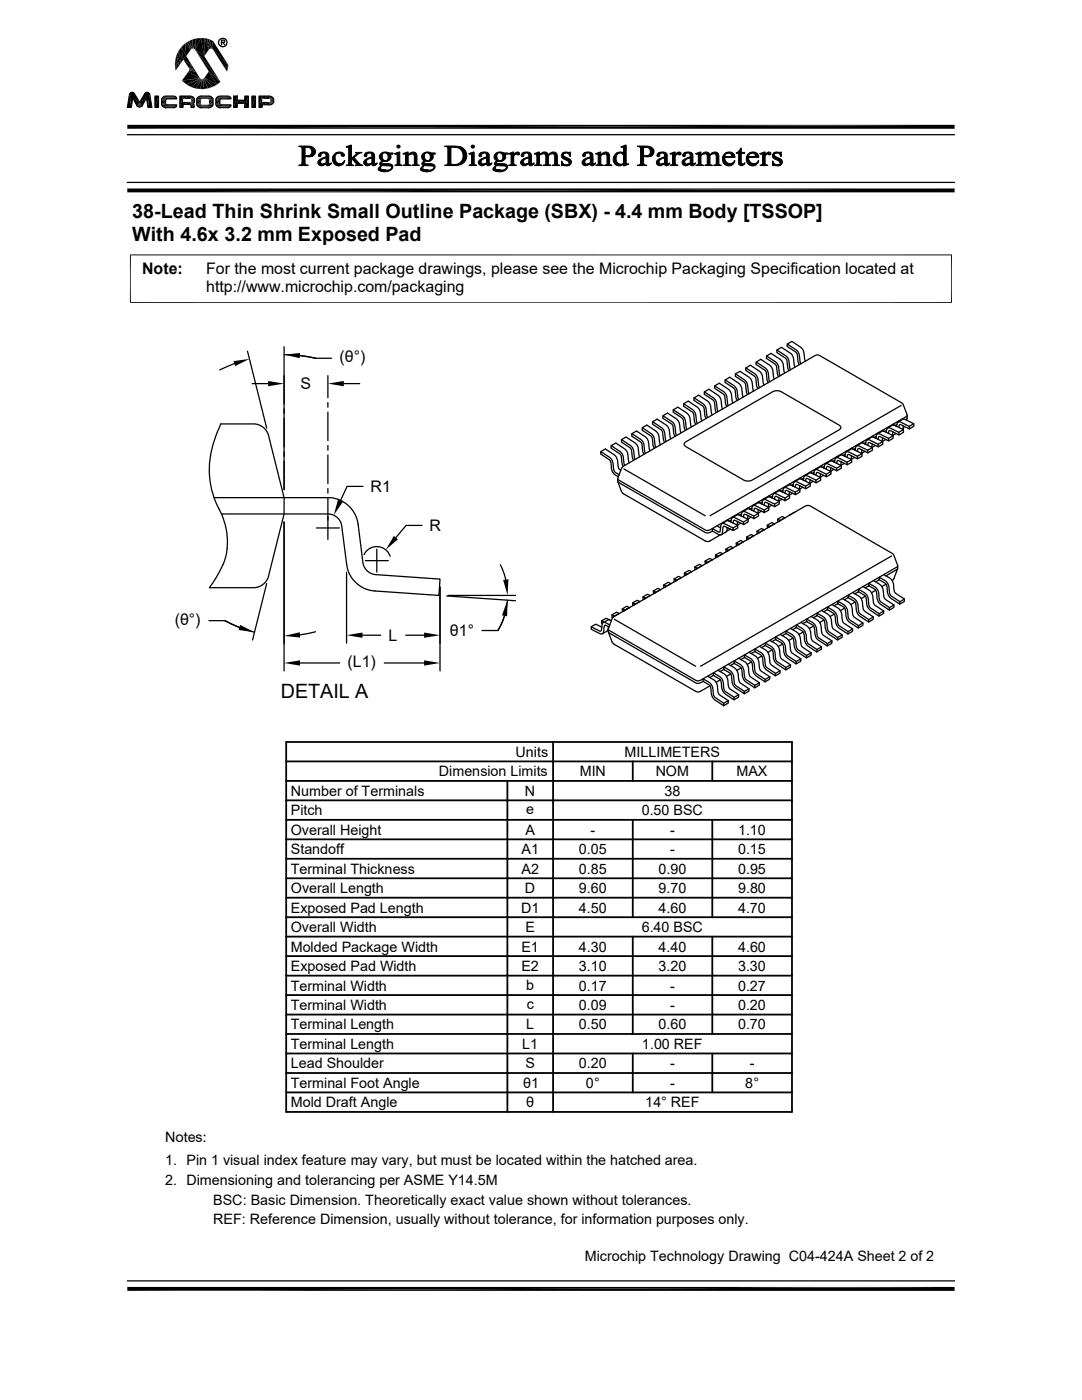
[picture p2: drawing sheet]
<svg xmlns="http://www.w3.org/2000/svg" width="216mm" height="279mm" viewBox="0 0 216 279" stroke-linecap="round" stroke-linejoin="round" font-family="sans-serif">
<defs><g id="words">
<g font-size="3.9">
<text x="26.4" y="43.5">38-Lead Thin Shrink Small Outline Package (SBX) - 4.4 mm Body [TSSOP]</text>
<text x="26.4" y="48">With 4.6x 3.2 mm Exposed Pad</text>
<text x="56" y="139.3">DETAIL A</text>
</g>
<g font-size="3.2">
<text x="28.4" y="54.6">Note:</text>
<text x="41.1" y="54.6">For the most current package drawings, please see the Microchip Packaging Specification located at</text>
<text x="41.1" y="58.3">http://www.microchip.com/packaging</text>
<text x="60" y="77.7">S</text>
<text x="67.8" y="72.3">(θ°)</text>
<text x="74" y="98.2">R1</text>
<text x="85.7" y="106">R</text>
<text x="34.9" y="124.7">(θ°)</text>
<text x="77.5" y="127.9">L</text>
<text x="89.8" y="127">θ1°</text>
<text x="69.4" y="133.1">(L1)</text>
</g>
<g font-size="2.9">
<text x="87.6" y="154.9">Dimension Limits</text>
<text x="102.9" y="151">Units</text>
<text x="115.7" y="154.9">MIN</text>
<text x="124.6" y="151">MILLIMETERS</text>
<text x="130.8" y="154.9">NOM</text>
<text x="147" y="154.9">MAX</text>
<text x="58" y="158.8">Number of Terminals</text>
<text x="104.8" y="158.8">N</text>
<text x="132.6" y="158.8">38</text>
<text x="58" y="166.6">Overall Height</text>
<text x="58" y="162.7">Pitch</text>
<text x="104.8" y="166.6">A</text>
<text x="105" y="162.4">e</text>
<text x="117.8" y="166.6">-</text>
<text x="128" y="162.7">0.50 BSC</text>
<text x="133.7" y="166.6">-</text>
<text x="147.3" y="166.6">1.10</text>
<text x="58" y="170.5">Standoff</text>
<text x="104.1" y="170.5">A1</text>
<text x="115.5" y="170.5">0.05</text>
<text x="133.7" y="170.5">-</text>
<text x="147.3" y="170.5">0.15</text>
<text x="58" y="174.4">Terminal Thickness</text>
<text x="58" y="178.2">Overall Length</text>
<text x="104.1" y="174.4">A2</text>
<text x="104.8" y="178.2">D</text>
<text x="115.5" y="174.4">0.85</text>
<text x="115.5" y="178.2">9.60</text>
<text x="131.4" y="174.4">0.90</text>
<text x="131.4" y="178.2">9.70</text>
<text x="147.3" y="174.4">0.95</text>
<text x="147.3" y="178.2">9.80</text>
<text x="58" y="182.1">Exposed Pad Length</text>
<text x="104" y="182.1">D1</text>
<text x="115.5" y="182.1">4.50</text>
<text x="131.4" y="182.1">4.60</text>
<text x="147.3" y="182.1">4.70</text>
<text x="58" y="186">Overall Width</text>
<text x="58" y="189.9">Molded Package Width</text>
<text x="104" y="189.9">E1</text>
<text x="104.8" y="186">E</text>
<text x="115.5" y="189.9">4.30</text>
<text x="128" y="186">6.40 BSC</text>
<text x="131.4" y="189.9">4.40</text>
<text x="147.3" y="189.9">4.60</text>
<text x="58" y="197.7">Terminal Width</text>
<text x="58" y="193.8">Exposed Pad Width</text>
<text x="104" y="193.8">E2</text>
<text x="105" y="197.7">b</text>
<text x="115.5" y="193.8">3.10</text>
<text x="115.5" y="197.7">0.17</text>
<text x="131.4" y="193.8">3.20</text>
<text x="133.7" y="197.7">-</text>
<text x="147.3" y="193.8">3.30</text>
<text x="147.3" y="197.7">0.27</text>
<text x="58" y="201.6">Terminal Width</text>
<text x="105.1" y="201.3">c</text>
<text x="115.5" y="201.6">0.09</text>
<text x="133.7" y="201.6">-</text>
<text x="147.3" y="201.6">0.20</text>
<text x="58" y="209.3">Terminal Length</text>
<text x="58" y="205.4">Terminal Length</text>
<text x="104.2" y="209.3">L1</text>
<text x="105" y="205.4">L</text>
<text x="115.5" y="205.4">0.50</text>
<text x="128.1" y="209.3">1.00 REF</text>
<text x="131.4" y="205.4">0.60</text>
<text x="147.3" y="205.4">0.70</text>
<text x="58" y="213.2">Lead Shoulder</text>
<text x="104.8" y="213.2">S</text>
<text x="115.5" y="213.2">0.20</text>
<text x="133.7" y="213.2">-</text>
<text x="149.6" y="213.2">-</text>
<text x="58" y="221">Mold Draft Angle</text>
<text x="58" y="217.1">Terminal Foot Angle</text>
<text x="104.4" y="217.1">θ1</text>
<text x="105" y="221">θ</text>
<text x="116.9" y="217.1">0°</text>
<text x="128.8" y="221">14° REF</text>
<text x="133.7" y="217.1">-</text>
<text x="148.7" y="217.1">8°</text>
<text x="32.9" y="228">Notes:</text>
<text x="32.9" y="232.6">1. Pin 1 visual index feature may vary, but must be located within the hatched area.</text>
<text x="32.9" y="236.5">2. Dimensioning and tolerancing per ASME Y14.5M</text>
<text x="42.5" y="244.3">REF: Reference Dimension, usually without tolerance, for information purposes only.</text>
<text x="42.5" y="240.6">BSC: Basic Dimension. Theoretically exact value shown without tolerances.</text>
<text x="116.7" y="251.7">Microchip Technology Drawing C04-424A Sheet 2 of 2</text>
</g>
</g></defs>
<g fill="none" stroke="#000" stroke-width=".25">
<path d="M44.2 8.5l.5-.1 .2-.2-.3-.2h-.4v1M44.5 8.5l.4 .5M47.3 19.2h.1M25.4 36.4h165.1M25.4 26.9h165.1M33.1 21.5h.1M40.1 21.5h.1M41.7 21.5h.1M43.9 21.5h.1M48.8 21.4h.1M46.7 72.6l-2.9 1.2M49.4 70.1l3.8 15.3"/>
<path d="M50.3 76.6h3.2M56.7 69.2v28.5M56.7 70.8a26.4 26.4 0 0 1 6.3 .7h3.2M59.8 71l3.2 .5M65.4 75v4.4M68.6 76.6h3.2M138.5 79.4l.9-.5 1.7 1.1a2.51 2.51 0 0 1 .8 2.3l.2 .5M140.5 78.2l1-.5 1.7 1.1a2.4 2.4 0 0 1 .8 2.3l.2 .5M142.6 77l.9-.5 1.7 1.1a2.43 2.43 0 0 1 .9 2.3l.1 .5M144.7 75.8l.9-.5 1.7 1.1a2.44 2.44 0 0 1 .8 2.3l.2 .5M146.7 74.6l1-.5 1.7 1.1a2.4 2.4 0 0 1 .8 2.3l.2 .5M147.4 79.8l-.2-1.1a2.06 2.06 0 0 0-.8-1.8l-1.7-1.1v.5l1.9 1.4 .3 1.8 .2 .4"/>
<path d="M148.8 73.4l.9-.5 1.7 1.1a2.53 2.53 0 0 1 .9 2.3l.1 .6M149.5 78.6l-.3-1.1a1.94 1.94 0 0 0-.7-1.7l-1.8-1.2v.5l2 1.4 .4 2.2M150.9 72.2l.9-.5 1.7 1.1a2.44 2.44 0 0 1 .8 2.3l.2 .5M151.5 77.4l-.2-1a2.04 2.04 0 0 0-.8-1.9l-1.7-1.1v.5l1.9 1.4 .3 1.8 .2 .5M153 71l.9-.5 1.7 1.1a2.38 2.38 0 0 1 .8 2.3l.2 .6M153.6 76.2l-.2-1a1.96 1.96 0 0 0-.8-1.8l-1.7-1.2v.5l1.9 1.4 .3 1.8 .2 .5M155 69.9l.9-.6 1.7 1.1a2.46 2.46 0 0 1 .9 2.4l.1 .5M155.7 75l-.3-1a1.94 1.94 0 0 0-.7-1.8l-1.7-1.2-.1 .5 2 1.4 .4 2.3M157.1 68.7l.9-.6 1.7 1.2a2.44 2.44 0 0 1 .8 2.2l.2 .6M157.7 73.8l-.2-1a2.01 2.01 0 0 0-.8-1.8l-1.7-1.1v.4l1.9 1.4 .3 1.8 .2 .5M159.8 72.6l-.2-1a1.96 1.96 0 0 0-.8-1.8l-1.7-1.1v.4l1.9 1.4 .3 1.8 .2 .5M42.7 99.3h22.7a6.1 6.1 0 0 1 6.1 5.3l.9 7.6a2.81 2.81 0 0 0 2.6 2.5l12.8 .9-.2 3.2-12.8-.9a6.1 6.1 0 0 1-5.6-5.3l-1-7.6a2.78 2.78 0 0 0-2.8-2.4h-21.2"/>
<path d="M44.1 84.6h6.5a3.1 3.1 0 0 1 3 2.4l3.1 12.3v3.3l-3.1 12.3a3.1 3.1 0 0 1-3 2.4h-8.8a14.9 14.9 0 0 0 3.6-8.9 15.1 15.1 0 0 0-2.2-7.9 17.7 17.7 0 0 1 .2-14.3zM65.4 80.3v1M65.4 82.2v5.7M65.4 88.9v1M65.4 90.8v5.7M65.4 97.5v.9M65.4 99.4v8.3M72.4 97.1h-3.1l-1.4 2.8M119.9 90.1l.9-.5 1.7 1.1a2.57 2.57 0 0 1 .8 2.4l.2 .4 .4 .4M122 88.9l.9-.5 1.7 1.1a2.43 2.43 0 0 1 .8 2.3l.2 .6M123.3 95.5v.5l.1 .3 17.3 10a1.24 1.24 0 0 0 1.5-.3M123.3 96.1l.7 1.9 .4 .6 16.3 9.4 .7 .1 2.3-1.3"/>
<path d="M123.5 94.7a1.74 1.74 0 0 1-1.2-2.1l-.3-.9-2.1-1.6v.5l1.7 1.1a2.23 2.23 0 0 1 .4 1.7 1.98 1.98 0 0 0 1.4 1.7M124 87.7l.9-.5 1.7 1.1a2.4 2.4 0 0 1 .9 2.3l.1 .6M124.2 93.2l38.7-22.3 .7 .1 16.3 9.4 .3 .3 .8 2.1-.2 .3-39.2 22.7-.4 .1-.5-.1-17.3-10-.1-.3zM124.5 93.6l16.2 9.3M124.7 92.9l-.3-1a1.99 1.99 0 0 0-.7-1.8l-1.7-1.2-.1 .5 2 1.4 .2 1.8 .3 .5M126.1 86.6l.9-.6 1.7 1.1a2.47 2.47 0 0 1 .8 2.3l.2 .6M126.7 91.7l-.2-1a1.94 1.94 0 0 0-.8-1.8l-1.7-1.2v.5l1.9 1.4 .3 1.6 .2 .7M128.2 85.4l.9-.6 1.7 1.2a2.44 2.44 0 0 1 .8 2.2l.2 .6M128.8 90.5l-.2-1a2 2 0 0 0-.8-1.8l-1.7-1.1-.1 .4 2 1.4 .3 1.8 .2 .5M130.2 84.2l.9-.5 1.7 1.1a2.47 2.47 0 0 1 .9 2.3l.1 .5M130.9 89.3l-.3-1a1.96 1.96 0 0 0-.7-1.8l-1.7-1.1-.1 .5 2 1.3 .2 1.8 .3 .5M132.3 83l.9-.6 1.7 1.2a2.51 2.51 0 0 1 .8 2.3l.2 .5"/>
<path d="M132.9 88.1l-.2-1a1.99 1.99 0 0 0-.8-1.8l-1.7-1.1v.4l1.9 1.4 .3 1.6 .2 .7M134.3 81.8l1-.5 1.7 1.1a2.44 2.44 0 0 1 .8 2.3l.2 .5M135 86.9l-.2-1a2 2 0 0 0-.8-1.8l-1.7-1.1-.1 .5 2 1.3 .3 1.8 .2 .5M136.4 80.6l.9-.5 1.7 1.1a2.45 2.45 0 0 1 .9 2.3l.1 .5M136.6 88.4l17.6-10.2a1.76 1.76 0 0 1 1.7 0l11.5 6.6 .4 .4v.3l-.4 .3-17.3 10a1.88 1.88 0 0 1-1.7 0l-11.6-6.7-.3-.3zM137.1 85.7l-.3-1a1.96 1.96 0 0 0-.7-1.8l-1.8-1.1v.5l2 1.4 .4 2.2M139.1 84.5l-.2-1a2.05 2.05 0 0 0-.8-1.8l-1.7-1.1v.5l1.9 1.3 .3 1.6 .2 .7M141.2 83.3l-.2-1a2.06 2.06 0 0 0-.8-1.8l-1.7-1.1v.5l1.9 1.4 .3 1.8 .2 .4M143.3 82.1l-.3-1a1.94 1.94 0 0 0-.7-1.8l-1.8-1.1v.5l2 1.4 .4 2.2M145.3 81l-.2-1.1a2.04 2.04 0 0 0-.8-1.8l-1.7-1.1v.5l1.9 1.4 .3 1.5 .2 .7M152.3 99.7l1.2-.6 2 1v.5l-.9 .5M152.6 99.6l-.1-.1v.1"/>
<path d="M153.4 99l.7 .4 .2-.7 .3-.2 2 .9 .1 .5-1.9-.9-.2 .1v.5M154.2 99l-.4 .2M154.4 98.5l1.2-.5 1.9 .9 .1 .5-.9 .5M154.7 98.4l-.1-.1v.1M155.4 99.3l-.1 .7M155.5 97.8l.7 .4 .2-.8 .3-.1 .3 .1 1.7 .8v.5l-1.8-.8-.2 .1-.1 .4M156.1 99.6l-.7 .4M156.2 97.9l-.3 .1M156.5 97.3l1.1-.5 2 .9v.5l-.9 .5M156.7 97.2l-.1-.1v.2M157.5 98.1l-.1 .7M157.5 96.6l.7 .4 .2-.7 .4-.2 1.9 .9 .1 .5-1.9-.9-.1 .2-.1 .4"/>
<path d="M157.5 98.9l-.9 .5M158.1 98.4l-.6 .4M158.3 96.7l-.3 .2M158.5 96.1l1.2-.5 1.9 .9 .1 .5-.9 .5M158.8 96l-.1-.1v.2M159.6 96.9l-.1 .7M159.6 97.7l-.9 .5M159.6 95.4l.7 .4 .2-.7 .1-.2 .5 .1 1.7 .8 .1 .6-1.9-.9-.2 .1v.5M160.2 97.2l-.7 .4M160.4 95.5l-.4 .2M160.6 95l1.2-.6 1.9 .9 .1 .5-.9 .6M160.9 94.8l-.1-.1v.2"/>
<path d="M161.6 95.7l-.1 .7M161.6 96.5l-.9 .5M161.7 94.2l.7 .4 .2-.8 .3-.1 .3 .1 1.7 .8v.5l-1.8-.8-.2 .1-.1 .4M162.3 96.1l-.7 .4M162.4 94.3l-.3 .2M162.7 93.8l1.1-.6 2 .9v.5l-.9 .5M162.9 93.6l-.1 .1M163.7 94.6l-.1 .6M163.7 95.3l-.9 .5M163.7 93l.7 .4 .2-.7 .4-.2 1.9 .9 .1 .6-1.9-.9-.1 .1-.1 .5M164.3 94.9l-.7 .4M164.5 93.1l-.3 .2"/>
<path d="M164.7 92.6l1.2-.6 2 .9v.5l-.9 .6M165 92.4h-.1v.1M165.8 93.4l-.1 .6M165.8 94.1l-.9 .5M165.8 91.8l.7 .4 .1-.7 .4-.2 2 .9 .1 .6-1.9-.9-.2 .1v.5M166.4 93.7l-.7 .4M166.6 91.9l-.4 .2M166.8 91.4l1.2-.6 1.9 .9v.5l-.8 .6M167.1 91.2h-.1v.1M167.9 92.9l-1 .5M167.9 92.2l-.2 .7M167.9 90.6l.7 .5 .2-.8 .2-.2 .4 .1 1.7 .9v.5l-1.8-.9-.2 .1-.1 .5"/>
<path d="M168.5 92.5l-.7 .4M168.6 90.7l-.3 .2M168.9 90.2l1.1-.6 2 .9v.5l-.9 .6M169.1 90h-.1v.1M169.9 91l-.1 .7M169.9 91.7l-.9 .5M169.9 89.5l.7 .4 .2-.8 .4-.2 1.9 1 .1 .5-1.9-.9-.1 .1-.1 .5M170.5 91.3l-.7 .4M170.7 89.5l-.3 .2M170.9 89l1.2-.6 2 .9v.6l-.9 .5M171.2 88.8h-.1v.1M172 89.8l-.1 .7"/>
<path d="M172 90.5l-.9 .6M172 88.2l.7 .5 .2-.8 .3-.2 .3 .1 1.7 .9v.5l-1.8-.9-.2 .1v.5M172.6 90.1l-.7 .4M172.8 88.3l-.4 .2M173 87.8l1.1-.6 2 .9v.6l-.9 .5M173.3 87.7l-.2-.1v.1M174 88.6l-.1 .7M174.1 89.3l-1 .6M174.1 87.1l.7 .4 .1-.8 .4-.1 2 .9v.5l-1.8-.9-.2 .1-.1 .5M174.7 88.9l-.7 .4M174.8 87.1l-.3 .2M175.1 86.6l1.1-.6 2 1v.5l-.9 .5"/>
<path d="M175.3 86.4h-.1v.1M176.1 87.4l-.1 .7M176.1 88.1l-.9 .6M176.1 85.9l.7 .4 .2-.7 .4-.2 1.9 .9 .1 .5-1.9-.9-.1 .1-.1 .5M176.7 87.7l-.7 .4M176.9 85.9l-.3 .2M177.1 85.4l1.2-.6 2 .9v.6l-.9 .5M177.4 85.3l-.1-.1v.1M178.2 86.2l-.1 .7M178.2 87l-.9 .5M178.2 84.7l.7 .4 .2-.8 .3-.1h.3l1.7 .9v.5l-1.8-.9-.2 .1v.5M178.8 86.5l-.7 .4"/>
<path d="M179 84.7l-.4 .2M179.2 84.2l1.1-.6 2 1 .1 .5-1 .5M179.8 80.9l-38.1 22M180.2 85l-.1 .7 .3-.6M180.3 85.7l-1 .6M181 83.5l-.1 .3M181 82.9v.6l-.3 .2M182.3 84.6l-.9 .5M53.2 116.5l-2.8 11.2M56.7 104.2v29.7M63.1 105.4h4.6M69.2 114.2v14.2"/>
<path d="M72.6 110.7a2.81 2.81 0 0 1 2.8-1.6 2.81 2.81 0 0 1 2.5 1.9M72.9 111.9h4.6M75.2 109.6v4.6M84.2 104.9h-3.2l-2 2.4M87.8 117.2v16.7M89.2 118.9l13.6 1M89.4 118.8h13.5M99.8 112.7l1.1 3M101.3 119.8a13.4 13.4 0 0 1-1.9 6h-3.2M128.8 119.4l-.3 .2M128.8 119.4l-.5-.3 .1 .6M129.7 118.9l-1.1 .6"/>
<path d="M129.8 118.9l-.6-.3-.9 .5M130.9 118.2l-.3 .2M130.9 118.2l-.5-.3 .1 .6M131.8 117.7l-1.1 .6M131.8 117.7l-.5-.3-.9 .5M132.9 117.1l-.2 .1M132.9 117l-.5-.3 .1 .6M133.8 116.5l-1 .6M133.9 116.5l-.5-.3-1 .5M135 115.8l-.3 .2M135 115.8l-.5-.3 .1 .6M135.9 115.3l-1.1 .6"/>
<path d="M136 115.3l-.6-.3-.9 .5M137.1 114.7l-.3 .1M137.1 114.6l-.5-.2 .1 .5M138 114.1l-1.1 .6M138 114.1l-.5-.3-.9 .6M139.1 113.5l-.2 .1M139.1 113.4l-.5-.2 .1 .5M140 112.9l-1 .6M140.1 112.9l-.5-.3-1 .6M141.2 112.3l-.3 .1M141.2 112.2l-.5-.2 .1 .5M142.1 111.8l-1.1 .5"/>
<path d="M142.2 111.7l-.6-.3-.9 .6M142.2 105.5l1.4 .7 .3-1.5 .4-.3 2 1v.5l-1.7-.8-.2-.1-.2 .3a1.68 1.68 0 0 1-.4 1.5l-.5-.1-1.1-.7zM143.1 104.9l.7 .5M143.3 111.1l-.3 .1M143.3 111l-.5-.2 .1 .5M144.1 104.5l1.1-.6 2 .9v.6l-.9 .5M144.2 110.6l-1.1 .5M144.2 110.5l-.5-.2-.9 .5M144.3 104.4l-.1-.1v.1M145.1 103.8l.8 .4 .1-.8 .2-.1h.5l1.7 .9v.5l-1.8-.9-.2 .1-.1 .5M145.3 109.9l-.2 .1M145.4 109.8l-.6-.2 .1 .5"/>
<path d="M145.7 105.6l-.6-.3-.2 .8-1 .6M145.7 105.6l-.7 .4M145.9 103.8l-.3 .2M146.1 103.3l1.2-.6 2 1v.5l-.9 .5M146.2 109.4l-1 .5M146.3 109.3l-.5-.2-1 .5M146.4 103.1h-.1v.1M147.2 104.1l-.1 .7M147.2 102.6l.7 .4 .2-.7 .3-.2 2 .9 .1 .5-1.9-.9-.2 .1v.5M147.2 104.8l-.9 .6M147.4 108.7l-.3 .1M147.4 108.6l-.5-.2 .1 .5"/>
<path d="M147.8 104.4l-.7 .4M148 102.6l-.4 .2M148.2 102.1l1.2-.6 1.9 1 .1 .5-.9 .5M148.3 108.2l-1.1 .6M148.4 108.1l-.6-.2-.9 .5M148.5 102l-.1-.1v.1M149.2 102.9l-.1 .7M149.3 103.7l-.9 .5M149.3 101.4l.7 .4 .2-.8 .3-.1h.3l1.7 .9v.5l-1.8-.9-.2 .1-.1 .5M149.5 107.5l-.3 .2M149.5 107.4l-.5-.2 .1 .5M149.9 103.2l-.7 .4"/>
<path d="M150 101.4l-.3 .2M150.3 100.9l1.1-.5 2 .9v.5l-.9 .5M150.4 107l-1.1 .5M150.4 106.9l-.5-.2-.9 .5M150.5 100.8l-.1-.1v.1M151.3 101.7l-.1 .7M151.3 102.5l-.9 .5M151.3 100.2l.7 .4 .2-.7 .4-.2 2 .9v.5l-1.8-.9-.2 .1-.1 .5M151.5 106.3l-.2 .2M151.6 106.3l-.6-.3 .1 .6M151.9 102l-.6 .4M152.1 100.2l-.3 .2"/>
<path d="M152.4 105.8l-1 .6M152.5 105.7l-.5-.2-1 .5M153.4 100.5l-.1 .7M153.4 101.3l-.9 .5M153.6 105.1l-.3 .2M153.6 105.1l-.5-.3 .1 .5M154 100.8l-.7 .4M154.5 104.6l-1.1 .6M154.6 104.6l-.6-.3-.9 .5M155.5 100.1l-.9 .5M155.7 103.9l-.3 .2M155.7 103.9l-.5-.3 .1 .6"/>
<path d="M156.5 103.4l-1 .6M156.6 103.4l-.5-.3-.9 .5M157.7 102.7l-.2 .2M158.6 102.2l-1 .6M168.1 119.4a2.67 2.67 0 0 1 2 3.1l.4 .7 1.7 1.1v.5l-.9 .5M169.2 119.3v-.5a2.72 2.72 0 0 1 2.1 3l.4 .7 1.7 1.2-.1 .4-1.7-1.1a2.57 2.57 0 0 1-.8-2.3l-.4-.7-1.2-.7-.7 .4M170.1 118.3a2.69 2.69 0 0 1 2.1 3l.4 .7 1.7 1.1-.1 .5-.9 .5M171.3 118.1v-.5a2.71 2.71 0 0 1 2 3l.4 .7 1.7 1.2v.5l-1.7-1.2a2.54 2.54 0 0 1-.8-2.4l-.5-.6-1.1-.7-.7 .4M172.2 117.1a2.73 2.73 0 0 1 2.1 3l.3 .7 1.7 1.1v.5l-.9 .6M172.7 119l-.9 .5M173.4 116.9v-.5a2.67 2.67 0 0 1 2 3l.4 .7 1.7 1.2v.5l-1.8-1.2a2.57 2.57 0 0 1-.8-2.3l-.4-.7-1.1-.7-.8 .4M174.3 115.9a2.87 2.87 0 0 1 2.1 3.3l.3 .4 1.7 1.2v.4l-.9 .6"/>
<path d="M174.8 117.8l-.9 .5M175.4 115.2a2.76 2.76 0 0 1 2.1 3.1l.4 .7 1.7 1.1-.1 .5-1.7-1.2a2.55 2.55 0 0 1-.8-2.3l-.4-.7-1.2-.7zM175.4 115.7l-.7 .4M176.3 114.7a2.65 2.65 0 0 1 2.1 3l.4 .7 1.7 1.1-.1 .5-.9 .6M176.8 116.6l-.8 .5M177.9 111l-38.1 22M179.1 113.5l-.7 1.9-.4 .5M179.1 112.9v.5l-.2 .3-2.1 1.2M180.5 119.5l-.9 .6M41.7 123.9h3.2M44.9 123.9a23.6 23.6 0 0 0 5.9 2.3M44.9 123.9l2.9 1.3"/>
<path d="M59.9 132.3h7.9M62.9 126.1l-3.1 .6M72.3 126.8h3.7M76.7 132.3h7.9M81 126.8h3.6M100.7 122.9l-1.3 2.9M118 125.1l.9-.5 1.2 .6M120.5 124.1l-.5-.2 .1 .5 .1 .1M121.4 125.6v.4l.2 .3 17.3 10a1.24 1.24 0 0 0 1.4-.3M121.4 126.1l.9 2.3 16.5 9.6 .8 .1 2.1-1.2M121.4 125.1l-.2 .8-1 .6M121.6 123.7l-.7-.3-.9 .5"/>
<path d="M121.7 124.7l-.8-.4-.5-.1-.3 .5-.1 1.1-.2 .2-1.8-.9v.5l1.7 .8 .4 .1a1.99 1.99 0 0 0 .5-1.5l.1-.2 .8 .3M122 123.9l-.6-.2-1 .5M122.3 123.2l38.7-22.3 .7 .1 16.3 9.4 .4 .5 .7 2-.2 .3-39.2 22.6-.4 .1-.4-.1-17.3-10-.2-.3zM122.6 123.6l16.2 9.4M122.6 123l-.5-.3v.5l.5-.2M123.5 122.5l-1.1 .6M123.5 122.4l-.5-.2-.9 .5M124.7 121.8l-.3 .2M124.7 121.8l-.5-.3v.5M125.6 121.3l-1.1 .6M125.6 121.3l-.5-.3-.9 .5M126.7 120.6l-.3 .2"/>
<path d="M126.7 120.6l-.5-.3 .1 .6M127.6 120.1l-1 .6M127.7 120.1l-.6-.3-.9 .5M140.3 135.5a2.87 2.87 0 0 1 2.1 3.3l.3 .4 1.7 1.2v.4l-1.7-1.1a2.57 2.57 0 0 1-.9-2.3l-.3-.7-1.2-.7zM141.2 135a2.65 2.65 0 0 1 2 3l.4 .7 1.7 1.1v.5l-.9 .5M142.3 134.8v-.5a2.7 2.7 0 0 1 2.1 3l.4 .7 1.7 1.2v.5l-1.7-1.2a2.64 2.64 0 0 1-.9-2.4l-.4-.6-1.2-.7-.7 .4M143.3 133.8a2.69 2.69 0 0 1 2 3l.4 .7 1.7 1.1v.5l-.9 .6M143.7 135.7l-.8 .5M144.4 133.6v-.5a2.87 2.87 0 0 1 2.1 3.3l.4 .5 1.6 1.1v.5l-1.7-1.2a2.57 2.57 0 0 1-.8-2.3l-.4-.7-1.2-.7-.7 .4M145.3 132.6a2.7 2.7 0 0 1 2.1 3l.4 .7 1.7 1.2-.1 .4-.9 .6M145.3 139.8l-.9 .6M145.8 134.5l-.8 .5"/>
<path d="M146.5 132.4v-.5a2.67 2.67 0 0 1 2 3l.4 .8 1.7 1.1v.5l-1.7-1.2a2.57 2.57 0 0 1-.9-2.3l-.3-.7-1.2-.7-.7 .4M147.4 131.4a2.65 2.65 0 0 1 2 3l.4 .7 1.7 1.1v.5l-.9 .6M147.4 138.6l-.9 .6M147.9 133.3l-.9 .5M148.5 131.2v-.5a2.7 2.7 0 0 1 2.1 3.1l.4 .7 1.7 1.1v.5l-1.8-1.2a2.64 2.64 0 0 1-.8-2.3l-.4-.7-1.2-.7-.7 .4M149.5 137.5l-1 .5M149.5 130.2a2.73 2.73 0 0 1 2 3l.4 .7 1.7 1.2v.5l-.9 .5M149.9 132.1l-.8 .5M150.6 130v-.5a2.7 2.7 0 0 1 2.1 3.1l.4 .7 1.6 1.1v.5l-1.7-1.1a2.57 2.57 0 0 1-.8-2.4l-.4-.7-1.2-.7-.7 .4M151.5 136.2l-.9 .6M151.5 129a2.87 2.87 0 0 1 2.1 3.3l.4 .5 1.7 1.1-.1 .4-.9 .6M152 130.9l-.8 .5"/>
<path d="M152.7 128.8v-.5a2.67 2.67 0 0 1 2 3.1l.4 .7 1.7 1.1v.5l-1.7-1.1a2.55 2.55 0 0 1-.8-2.4l-.4-.7-1.2-.7-.7 .4M153.6 135.1l-.9 .5M153.6 127.8a2.7 2.7 0 0 1 2 3l.4 .8 1.7 1.1v.5l-.9 .5M154.1 129.7l-.9 .5M154.7 127.6v-.5a2.67 2.67 0 0 1 2.1 3l.4 .8 1.7 1.1v.5l-1.8-1.1a2.58 2.58 0 0 1-.8-2.4l-.4-.7-1.2-.7-.7 .5M155.7 133.9l-1 .5M155.7 126.6a2.7 2.7 0 0 1 2 3l.4 .8 1.7 1.1v.5l-.9 .5M156.1 128.5l-.8 .5M156.8 126.4v-.5a2.7 2.7 0 0 1 2.1 3.1l.4 .7 1.7 1.1-.1 .5-1.7-1.1a2.63 2.63 0 0 1-.8-2.4l-.4-.7-1.2-.7-.7 .5M157.7 132.7l-.9 .5M157.7 125.4a2.87 2.87 0 0 1 2.2 3.3l.3 .5 1.7 1.1-.1 .5-.9 .5M158.2 127.3l-.8 .5"/>
<path d="M158.9 125.2v-.5a2.75 2.75 0 0 1 2 3.1l.4 .7 1.7 1.1v.5l-1.7-1.1a2.55 2.55 0 0 1-.8-2.4l-.4-.7-1.2-.7-.7 .5M159.8 131.5l-.9 .5M159.8 124.2a2.7 2.7 0 0 1 2.1 3.1l.3 .7 1.7 1.1v.5l-.9 .5M160.3 126.1l-.9 .5M161 124.1v-.6a2.87 2.87 0 0 1 2.1 3.4l.3 .4 1.7 1.1v.5l-1.8-1.1a2.54 2.54 0 0 1-.8-2.4l-.4-.7-1.1-.6-.8 .4M161.9 130.3l-.9 .5M161.9 123a2.7 2.7 0 0 1 2 3.1l.4 .7 1.7 1.1v.5l-.9 .5M162.3 124.9l-.8 .5M163 122.9v-.5a2.7 2.7 0 0 1 2.1 3l.4 .7 1.7 1.1-.1 .5-1.7-1.1a2.63 2.63 0 0 1-.8-2.4l-.4-.7-1.2-.6-.7 .4M163.9 129.1l-.9 .5M163.9 121.8a2.7 2.7 0 0 1 2.1 3.1l.4 .7 1.7 1.1-.1 .5-.9 .5M164.4 123.7l-.8 .5"/>
<path d="M165.1 121.7v-.5a2.71 2.71 0 0 1 2 3l.4 .7 1.7 1.1v.5l-1.7-1.1a2.64 2.64 0 0 1-.9-2.4l-.4-.7-1.1-.6-.7 .4M166 127.9l-.9 .5M166 120.7a2.7 2.7 0 0 1 2.1 3l.3 .7 1.7 1.1v.5l-.9 .5M166.5 122.6l-.9 .4M167.2 120.5v-.5a2.87 2.87 0 0 1 2.1 3.3l.3 .4 1.7 1.2v.4l-1.8-1.1a2.61 2.61 0 0 1-.8-2.4l-.4-.7-1.1-.6-.8 .4M168.1 126.7l-.9 .5M168.6 121.4l-.9 .5M170.1 125.5l-.9 .5M170.6 120.2l-.8 .5M172.2 124.3l-.9 .6M174.3 123.1l-.9 .6M176.3 121.9l-.9 .6"/>
<path d="M178.4 120.8l-.9 .5M25.4 255.6h165.1"/>
<circle cx="44.5" cy="8.5" r=".84"/>
</g>
<g fill="#000" stroke="#000" stroke-width=".2">
<path d="M80.4 30.6l.3 .1zM118.9 30.6l.2 .1zM123.9 29.3h.3zM151.6 30.6l.3 .1z"/>
<path d="M60.2 29.4h1.1h-.4v1.7h1.5l-1.5 .1v1.6l.6 .2h-1.9v-.1a.5 .5 0 0 0 .7-.6z" fill-rule="evenodd"/>
<path d="M59.6 29.1h1.6a1.26 1.26 0 0 1 1.3 .4 1.26 1.26 0 0 1 .3 1.3l-.4 .3h-1a.87 .87 0 0 0 .8-.9 .87 .87 0 0 0-.9-.8h-1.1z" fill-rule="evenodd"/>
<path d="M60.9 31.2h1.3z" fill-rule="evenodd"/>
<path d="M63.6 30.7l.3-.2h.6l-.4 .2a.36 .36 0 0 1-.1 .4 .36 .36 0 0 1-.3 .1l-.2-.1z" fill-rule="evenodd"/>
<path d="M63.5 32.1a1.65 1.65 0 0 1 1.6-.6 1.09 1.09 0 0 0-1.1 .9l.3 .3 .6 .1a.83 .83 0 0 1-.9 .3 .83 .83 0 0 1-.6-.7z" fill-rule="evenodd"/>
<path d="M63.9 30.5l.2-.1a1.3 1.3 0 0 1 1.5 .4l.1 1.9 .3 .1a.51 .51 0 0 1-.5 .3 .51 .51 0 0 1-.4-.3v-.1l-.3-.1 .3-.1v-1h-.5l.5-.3a.56 .56 0 0 0-.6-.7z" fill-rule="evenodd"/>
<path d="M64.4 32.8l.7-.1z" fill-rule="evenodd"/>
<path d="M65.7 32.7l.4-.2-.1 .3z" fill-rule="evenodd"/>
<path d="M67 30.6l.6-.1a1.1 1.1 0 0 0-.7 1.2 1.1 1.1 0 0 0 .9 1h.7a1.33 1.33 0 0 1-2-.2 1.33 1.33 0 0 1 .5-1.9z" fill-rule="evenodd"/>
<path d="M67.1 30.5a1.26 1.26 0 0 1 1.6 .4v.2a.46 .46 0 0 1-.5 0 .46 .46 0 0 1-.2-.5z" fill-rule="evenodd"/>
<path d="M67.8 32.7a.93 .93 0 0 0 .9-.7l.1 .2-.3 .5z" fill-rule="evenodd"/>
<path d="M69.1 29.3h.2z" fill-rule="evenodd"/>
<path d="M69.1 29.3l1-.3v3.7l.5 .3h-1.5l.3-.1 .2-.3v-3l-.1-.2z" fill-rule="evenodd"/>
<path d="M70.9 30.4h1.3l-.7 .4-.9 .6 1.2 1.3 .6 .3h-1.5l.2-.3-1-1.1 1-.8v-.3z" fill-rule="evenodd"/>
<path d="M72.8 30.7l.2-.2h.7h-.2a.46 .46 0 0 0-.3 .6l-.2 .2a.32 .32 0 0 1-.3-.2 .32 .32 0 0 1 .1-.4z" fill-rule="evenodd"/>
<path d="M72.7 32.1a1.64 1.64 0 0 1 1.5-.6 1.06 1.06 0 0 0-1.1 .9l.4 .3 .6 .1a.84 .84 0 0 1-.9 .3 .84 .84 0 0 1-.6-.7z" fill-rule="evenodd"/>
<path d="M73 30.5l.2-.1a1.31 1.31 0 0 1 1.5 .4l.1 1.9 .3 .1a.48 .48 0 0 1-.5 .3 .48 .48 0 0 1-.4-.4l-.2-.1 .2-.1v-1h-.5l.5-.3a.54 .54 0 0 0-.5-.7z" fill-rule="evenodd"/>
<path d="M73.6 32.8l.6-.1z" fill-rule="evenodd"/>
<path d="M74.9 32.7l.3-.2-.1 .3z" fill-rule="evenodd"/>
<path d="M75.7 33.3l.5-.3-.3 .5a.93 .93 0 0 0 1.1 .5h-1.4a.42 .42 0 0 1 .1-.7z" fill-rule="evenodd"/>
<path d="M76 30.6l.8-.3 .7 .2h-.7a.83 .83 0 0 0-.5 .8 .83 .83 0 0 0 .5 .7h.7l-1.1 .1-.2 .3 .4 .2a2.38 2.38 0 0 1 1.7 .4l.1 .4a1.97 1.97 0 0 1-2.8 .6h1.4a.8 .8 0 0 0 1.1-.7l-.3-.2-1.7-.1a.48 .48 0 0 1-.3-.5 .48 .48 0 0 1 .5-.4 .85 .85 0 0 1-.3-1.5z" fill-rule="evenodd"/>
<path d="M76.4 32.1h1z" fill-rule="evenodd"/>
<path d="M76.8 30.5h1.6v.3h-.5a.81 .81 0 0 1-.4 1.2h-.6a.82 .82 0 0 0 .5-.8 .82 .82 0 0 0-.6-.7z" fill-rule="evenodd"/>
<path d="M78.7 30.6l.3 .1z" fill-rule="evenodd"/>
<path d="M78.7 30.6l1.1-.3v2.1a.37 .37 0 0 0 .4 .5v.1h-1.4l.4-.3v-1.6l-.1-.3z" fill-rule="evenodd"/>
<path d="M80.4 30.6l1-.3v.6h-.5z" fill-rule="evenodd"/>
<path d="M80.9 30.9l1.3-.2-.8 .4 .1 1.6 .4 .3h-1.4l.4-.3z" fill-rule="evenodd"/>
<path d="M81.7 30.7a.84 .84 0 0 1 .9-.4 .84 .84 0 0 1 .6 .8v1.6l.5 .3h-1.5l.3-.1 .2-.3-.1-1.6-.3-.3z" fill-rule="evenodd"/>
<path d="M84.1 33.3l.5-.3-.2 .5a.93 .93 0 0 0 1 .5h-1.4a.42 .42 0 0 1 .1-.7z" fill-rule="evenodd"/>
<path d="M84.4 30.6l.9-.3 .6 .2h-.7a.83 .83 0 0 0-.5 .8 .83 .83 0 0 0 .5 .7h.7l-1.1 .1-.2 .3 .5 .2a2.38 2.38 0 0 1 1.6 .4l.1 .4a1.97 1.97 0 0 1-2.8 .6h1.4a.8 .8 0 0 0 1.2-.7l-.4-.2-1.7-.1a.48 .48 0 0 1-.3-.5 .48 .48 0 0 1 .5-.4 .85 .85 0 0 1-.3-1.5z" fill-rule="evenodd"/>
<path d="M84.8 32.1h1z" fill-rule="evenodd"/>
<path d="M85.2 30.5h1.6v.3h-.5a.81 .81 0 0 1-.4 1.2h-.6a.82 .82 0 0 0 .6-.8 .82 .82 0 0 0-.7-.7z" fill-rule="evenodd"/>
<path d="M88.7 29.1h2l1.3 .3-2 .1v3.2l1.9 .1-.9 .2h-2.3l.6-.2v-.2l.1-2.9a.46 .46 0 0 0-.7-.4z" fill-rule="evenodd"/>
<path d="M90.7 29.4h1.3a1.86 1.86 0 0 1 1.2 1.7 1.86 1.86 0 0 1-1.3 1.7h-1.2a1.73 1.73 0 0 0 1.7-1.7 1.73 1.73 0 0 0-1.7-1.7z" fill-rule="evenodd"/>
<path d="M93.6 30.6l.3 .1z" fill-rule="evenodd"/>
<path d="M93.6 30.6l1-.3v2.1a.36 .36 0 0 0 .1 .4 .36 .36 0 0 0 .4 .1v.1h-1.5v-.1a.38 .38 0 0 0 .5-.5v-1.5l-.1-.1z" fill-rule="evenodd"/>
<path d="M95.7 30.7l.2-.2h.6h-.1a.43 .43 0 0 0-.3 .6l-.2 .2a.32 .32 0 0 1-.3-.2 .32 .32 0 0 1 .1-.4z" fill-rule="evenodd"/>
<path d="M95.7 31.9l.9-.4h.5a1.08 1.08 0 0 0-1.1 .9l.4 .3 .5 .1a.79 .79 0 0 1-.9 .2 .79 .79 0 0 1-.5-.9z" fill-rule="evenodd"/>
<path d="M95.9 30.5a1.28 1.28 0 0 1 1.7 .4v1.7l.4 .2a.48 .48 0 0 1-.5 .3 .48 .48 0 0 1-.4-.4l-.2-.1 .2-.1v-1h-.5l.5-.2-.1-.6z" fill-rule="evenodd"/>
<path d="M96.5 32.8l.6-.1z" fill-rule="evenodd"/>
<path d="M97.8 32.7l.3-.2-.1 .3z" fill-rule="evenodd"/>
<path d="M98.6 33.3l.5-.3-.3 .5a.94 .94 0 0 0 1.1 .5h-1.4a.42 .42 0 0 1 .1-.7z" fill-rule="evenodd"/>
<path d="M98.9 30.6a1.47 1.47 0 0 1 1.5-.1h-.7a.81 .81 0 0 0-.6 .8 .81 .81 0 0 0 .7 .7h.6l-1.1 .1-.2 .5 1.7 .1a.6 .6 0 0 1 .5 .7 2.05 2.05 0 0 1-2.8 .6 4.5 4.5 0 0 0 2.3-.3l.2-.4-.2-.2h-1.3a.55 .55 0 0 1-.8-.6l.4-.4a.85 .85 0 0 1-.2-1.5z" fill-rule="evenodd"/>
<path d="M99.3 32.1h1z" fill-rule="evenodd"/>
<path d="M99.7 30.5h1.6v.3h-.6a.83 .83 0 0 1-.3 1.2h-.6h.1a.84 .84 0 0 0 .4-.8 .84 .84 0 0 0-.6-.7z" fill-rule="evenodd"/>
<path d="M101.5 30.6l.2 .1z" fill-rule="evenodd"/>
<path d="M101.5 30.6l1-.3v.6h.2l-.2 .3v1.5l.5 .3h-1.5l.5-.3v-1.7l-.1-.2z" fill-rule="evenodd"/>
<path d="M102.7 30.7h.2l-.4 .2z" fill-rule="evenodd"/>
<path d="M102.7 30.7a.49 .49 0 0 1 .5-.4 .49 .49 0 0 1 .5 .5 .49 .49 0 0 1-.8-.1z" fill-rule="evenodd"/>
<path d="M104.1 30.7l.3-.2h.6h-.2a.46 .46 0 0 0-.3 .6l-.1 .2a.32 .32 0 0 1-.4-.2 .32 .32 0 0 1 .1-.4z" fill-rule="evenodd"/>
<path d="M104 32.1a1.64 1.64 0 0 1 1.5-.6 1.06 1.06 0 0 0-1.1 .9l.4 .3 .6 .1a.84 .84 0 0 1-.9 .3 .84 .84 0 0 1-.6-.7z" fill-rule="evenodd"/>
<path d="M104.4 30.5l.1-.1a1.31 1.31 0 0 1 1.5 .4l.1 1.9 .3 .1a.48 .48 0 0 1-.5 .3 .48 .48 0 0 1-.4-.4l-.2-.1 .2-.1v-1h-.4l.4-.3a.54 .54 0 0 0-.5-.7z" fill-rule="evenodd"/>
<path d="M104.9 32.8l.6-.1z" fill-rule="evenodd"/>
<path d="M106.2 32.7l.4-.2-.2 .3z" fill-rule="evenodd"/>
<path d="M106.6 30.6l.3 .1z" fill-rule="evenodd"/>
<path d="M106.6 30.6l1.1-.3v.6h-.6l-.1-.1z" fill-rule="evenodd"/>
<path d="M107.1 30.9l1.3-.2-.7 .3v1.7l.4 .3h-1.4l.4-.3z" fill-rule="evenodd"/>
<path d="M107.9 30.7a.86 .86 0 0 1 1.5 .2h.2l-.2 .1 .1 1.7 .4 .3h-1.5l.5-.3v-1.5l-.2-.4z" fill-rule="evenodd"/>
<path d="M109.5 30.8l.2-.2 .5 .1-.6 .2h-.2z" fill-rule="evenodd"/>
<path d="M109.7 30.6a.85 .85 0 0 1 .9-.2 .85 .85 0 0 1 .6 .7v1.3a.37 .37 0 0 0 .5 .5v.1h-1.5l.5-.3v-1.5a.45 .45 0 0 0-.5-.5z" fill-rule="evenodd"/>
<path d="M112 32.1a1.36 1.36 0 0 0 1.6 .9l-1.6 .1z" fill-rule="evenodd"/>
<path d="M112.2 30.7l.2-.2h.5a.39 .39 0 0 0-.5 .2 .39 .39 0 0 0 .2 .5l.8 .4a.73 .73 0 0 1 .6 .6 .73 .73 0 0 1-.4 .8h-.5l.4-.4a1.73 1.73 0 0 0-1.1-.9l-.4-.5z" fill-rule="evenodd"/>
<path d="M112.4 30.5l.4-.2 .8 .1z" fill-rule="evenodd"/>
<path d="M112.2 33h1.4l-.5 .1z" fill-rule="evenodd"/>
<path d="M112.4 30.5l1.4-.2v.9l-.2-.1a.7 .7 0 0 0-.7-.6z" fill-rule="evenodd"/>
<path d="M116.5 30.6l.1-.1h.6l-.4 .2a.36 .36 0 0 1 0 .4 .36 .36 0 0 1-.4 .1l-.1-.2z" fill-rule="evenodd"/>
<path d="M116.5 31.8l.8-.3h.5a1.09 1.09 0 0 0-1.1 .9l.3 .3 .6 .1a.89 .89 0 0 1-1.5-.2l.1-.4z" fill-rule="evenodd"/>
<path d="M116.6 30.5l.2-.1a1.1 1.1 0 0 1 1.3 .2 1.1 1.1 0 0 1 .2 1.2v.8l.4 .2a.51 .51 0 0 1-.4 .3 .51 .51 0 0 1-.5-.3v-.1l-.2-.1 .2-.1v-1h-.5l.5-.3a.55 .55 0 0 0-.6-.7z" fill-rule="evenodd"/>
<path d="M117.1 32.8l.7-.1z" fill-rule="evenodd"/>
<path d="M118.5 32.7l.3-.2-.1 .3z" fill-rule="evenodd"/>
<path d="M118.9 30.6l1-.3v.6h-.6z" fill-rule="evenodd"/>
<path d="M119.3 30.9l1.4-.2-.8 .4v1.3a.39 .39 0 0 0 .1 .4 .39 .39 0 0 0 .4 .1v.1h-1.5l.5-.3z" fill-rule="evenodd"/>
<path d="M120.1 30.7a.84 .84 0 0 1 .9-.3 .84 .84 0 0 1 .6 .7l.1 1.6 .4 .3h-1.4l.4-.3v-1.7l-.4-.3z" fill-rule="evenodd"/>
<path d="M122.7 30.9l.4-.4h.6a1.2 1.2 0 0 0-.8 1.2 1.2 1.2 0 0 0 .9 1.1h-1a1.4 1.4 0 0 1-.1-1.9z" fill-rule="evenodd"/>
<path d="M123.1 30.5a1.12 1.12 0 0 1 1.3 .1z" fill-rule="evenodd"/>
<path d="M123.9 29.3l1-.3v3.3l.3 .4h-.8a1.19 1.19 0 0 1-1.6 .1h1l.6-.3v-1.4l-.3-.5h.3v-1v-.2z" fill-rule="evenodd"/>
<path d="M124.4 32.7h1v.1l-1 .3z" fill-rule="evenodd"/>
<path d="M127.7 29.4h1.1h-.4v1.7h1.6l-1.6 .1v1.1a.47 .47 0 0 0 .1 .5 .47 .47 0 0 0 .6 .1v.1h-1.9l.4-.1 .2-.3z" fill-rule="evenodd"/>
<path d="M127.2 29.1h1.6a1.23 1.23 0 0 1 1.3 .4 1.23 1.23 0 0 1 .2 1.3l-.3 .3h-1.1a.87 .87 0 0 0 .9-.9 .87 .87 0 0 0-1-.8h-1.1z" fill-rule="evenodd"/>
<path d="M128.4 31.2h1.4z" fill-rule="evenodd"/>
<path d="M131.2 30.7l.3-.2h.6h-.2a.42 .42 0 0 0-.3 .6l-.2 .2a.32 .32 0 0 1-.3-.2 .32 .32 0 0 1 .1-.4z" fill-rule="evenodd"/>
<path d="M131.3 31.9l.7-.4h.6a1.12 1.12 0 0 0-1.1 .9l.4 .3 .6 .1a.79 .79 0 0 1-1 .2 .79 .79 0 0 1-.5-.9z" fill-rule="evenodd"/>
<path d="M131.5 30.5a1.23 1.23 0 0 1 1.6 .4l.1 1.7 .3 .2a.48 .48 0 0 1-.5 .3 .48 .48 0 0 1-.4-.4l-.2-.1 .2-.1v-1h-.4l.4-.2-.1-.6-.4-.2z" fill-rule="evenodd"/>
<path d="M132 32.8l.6-.1z" fill-rule="evenodd"/>
<path d="M133.3 32.7l.3-.2-.1 .3z" fill-rule="evenodd"/>
<path d="M133.7 30.6l.3 .1z" fill-rule="evenodd"/>
<path d="M133.7 30.6l1-.3v.6h.2l-.2 .3 .1 1.5 .5 .3h-1.6l.5-.3v-1.8l-.1-.1z" fill-rule="evenodd"/>
<path d="M134.9 30.7h.3l-.5 .2z" fill-rule="evenodd"/>
<path d="M134.9 30.7a.48 .48 0 0 1 .5-.4 .48 .48 0 0 1 .5 .5 .47 .47 0 0 1-.7-.1z" fill-rule="evenodd"/>
<path d="M136.3 30.7l.3-.2h.6a.44 .44 0 0 0-.5 .6 .31 .31 0 0 1-.4 .1 .31 .31 0 0 1 0-.5z" fill-rule="evenodd"/>
<path d="M136.4 31.9l.7-.4h.6a1.11 1.11 0 0 0-1 .9l.3 .3 .6 .1a.79 .79 0 0 1-1 .2 .79 .79 0 0 1-.4-.9z" fill-rule="evenodd"/>
<path d="M136.6 30.5a1.23 1.23 0 0 1 1.7 .4v1.7l.4 .2a.48 .48 0 0 1-.5 .3 .48 .48 0 0 1-.5-.4l-.2-.1 .2-.1v-1h-.4l.4-.2-.1-.6z" fill-rule="evenodd"/>
<path d="M137.1 32.8l.6-.1z" fill-rule="evenodd"/>
<path d="M138.4 32.7l.4-.2-.1 .3z" fill-rule="evenodd"/>
<path d="M138.8 30.6l.3 .1z" fill-rule="evenodd"/>
<path d="M138.8 30.6l1.1-.3v.6h-.6l-.1-.1z" fill-rule="evenodd"/>
<path d="M139.3 30.9l1.3-.2-.7 .3v1.7l.5 .3h-1.5l.4-.3z" fill-rule="evenodd"/>
<path d="M140.1 30.7a.86 .86 0 0 1 1.5 .2h.2l-.2 .2 .1 1.6 .4 .3h-1.4l.4-.3v-1.8l-.4-.2z" fill-rule="evenodd"/>
<path d="M141.8 30.8l.1-.2 .5 .1-.8 .2z" fill-rule="evenodd"/>
<path d="M141.9 30.6a.85 .85 0 0 1 1-.2 .85 .85 0 0 1 .5 .8l.1 1.5 .4 .3h-1.5v-.1a.37 .37 0 0 0 .5-.4v-1.2a.52 .52 0 0 0-.5-.6z" fill-rule="evenodd"/>
<path d="M144.5 30.7l.3-.2h.6a.73 .73 0 0 0-.8 .7l-.4 .1z" fill-rule="evenodd"/>
<path d="M144.8 30.5a1.17 1.17 0 0 1 1.9 .9h-2.1a1.11 1.11 0 0 0 1.1 1.2l-1.2 .1-.3-.7v-.6v-.1l1.8-.1a.62 .62 0 0 0-.6-.7z" fill-rule="evenodd"/>
<path d="M144.5 32.7l1.2-.1a.85 .85 0 0 0 .9-.6l.1 .1a1.26 1.26 0 0 1-1 1 1.26 1.26 0 0 1-1.2-.4z" fill-rule="evenodd"/>
<path d="M147.8 29.5h.1v.9h.7v.2h-.7v1.9l.3 .2-.8 .1v-2.2l-.5-.1 .6-.4z" fill-rule="evenodd"/>
<path d="M147.4 32.8l.9-.1 .2-.2h.2l-.1 .1a.68 .68 0 0 1-1.2 .2z" fill-rule="evenodd"/>
<path d="M149.3 30.7l.3-.2h.5a.73 .73 0 0 0-.7 .7l-.4 .1z" fill-rule="evenodd"/>
<path d="M149.6 30.5l.1-.1a1.13 1.13 0 0 1 1.7 1h-2a1.1 1.1 0 0 0 1.1 1.2l-1.3 .1-.3-.7 .1-.7 1.7-.1a.66 .66 0 0 0-.6-.7z" fill-rule="evenodd"/>
<path d="M149.2 32.7l1.5-.1 .4-.2 .2-.4a1.16 1.16 0 0 1-.8 1.1 1.16 1.16 0 0 1-1.3-.4z" fill-rule="evenodd"/>
<path d="M151.6 30.6l1.1-.3v.6h.1l-.1 .3v1.5l.5 .3h-1.5l.4-.3v-1.5v-.4z" fill-rule="evenodd"/>
<path d="M152.8 30.7h.3l-.4 .2z" fill-rule="evenodd"/>
<path d="M152.9 30.6a.46 .46 0 0 1 .6-.3 .46 .46 0 0 1 .3 .5 .49 .49 0 0 1-.7-.1h-.3z" fill-rule="evenodd"/>
<path d="M154.1 32.1a1.35 1.35 0 0 0 1.6 .9l-1.6 .1z" fill-rule="evenodd"/>
<path d="M154.4 30.6l.6-.1h-.3a.35 .35 0 0 0-.2 .3 .35 .35 0 0 0 .2 .4l.8 .4a.73 .73 0 0 1 .6 .6 .73 .73 0 0 1-.4 .8h-.5l.4-.4a1.71 1.71 0 0 0-1.1-.9 .65 .65 0 0 1-.1-1.1z" fill-rule="evenodd"/>
<path d="M154.5 30.5l.4-.2 .8 .1z" fill-rule="evenodd"/>
<path d="M154.3 33h1.4l-.5 .1z" fill-rule="evenodd"/>
<path d="M154.5 30.5l1.4-.2v.9l-.2-.1a.7 .7 0 0 0-.7-.6z" fill-rule="evenodd"/>
<circle cx="79.5" cy="29.3" r=".31"/>
<circle cx="94.3" cy="29.3" r=".31"/>
</g>
<g fill="#000">
<path d="M25.8 18.8l.7 .8-.3 1.8zM25.9 18.6l.6 1-.7-.8zM25.9 18.6l.6 1zM25.9 18.6l.1-.1 .5 1.1zM26 18.5l.5 1.1zM26 18.5l.2-.1 .3 1.2zM26.2 18.4l.3 1.2zM26.2 18.4h.2l.1 1.2zM26.4 18.4l.1 1.2zM26.4 18.4l.2 .1-.1 1.1zM26.6 18.5l-.1 1.1zM26.6 18.5l.1 .1-.2 1z"/>
<path d="M26.7 18.6l-.2 1zM26.7 18.6l.1 .1-.3 .9zM26.8 18.7l-.3 .9zM26.8 18.7l1.1 1.7-1.4-.8zM28.9 18.7l.3 .9-1.3 .8zM28.9 18.7l.3 .9zM29 18.6l.2 1zM28.9 18.7l.1-.1 .2 1zM29 18.6l.1-.1 .1 1.1zM29.1 18.5l.1 1.1zM29.4 18.4l-.2 1.2zM29.1 18.5l.3-.1-.2 1.2z"/>
<path d="M29.4 18.4h.1l-.3 1.2zM29.5 18.4l-.3 1.2zM29.5 18.4l.2 .1-.5 1.1zM29.7 18.5l-.5 1.1zM29.7 18.5l.1 .1-.6 1zM29.8 18.6l-.6 1zM29.8 18.6l.1 .2-.7 .8zM29.9 18.8l-.4 2.6-.3-1.8zM30.9 19.2h.7l-.7 2.2zM32.2 19.7h1.1l-1.1 .2zM32.2 19.9l1.1-.2zM32.2 19.9h.9l-.9 .1z"/>
<path d="M32.7 19.2h2zM34.9 12.8v.6zM34.9 12.2v.6zM34.9 13.4l.1 .7zM34.9 13.4l.2 .7zM35 11.6l-.1 .6zM36.6 11.9l-1.6 2.2zM35.1 11.6l-.2 .6zM34.9 12.8l.2 1.2zM36.6 11.9l-1.5 2.2zM35.2 11l-.2 .6zM35 11.9l.4 1.7-.5-.8z"/>
<path d="M34.9 12.8l.5 .8-.3 .4zM35.5 10.4l-.3 .6zM35.2 11l.5 2.1-.7-1.2zM35 11.9l.7 1.2-.3 .5zM35.8 9.9l-.3 .5zM35.9 19.2h.6l-.6 2.2zM35.6 10.3l.5 2.2-.9-1.5zM35.2 11l.9 1.5-.4 .6zM36.2 9.4l-.4 .5zM36.3 16.1l.5 .4zM36.5 19.2h1.4l-1.4 .5zM36.5 19.7l1.4-.5v.5z"/>
<path d="M36.6 11.9l1.1 1.7zM36.2 9.4l.4 2.5-1-1.6zM35.6 10.3l1 1.6-.5 .6zM36.6 8.9l-.4 .5zM36.2 9.4l.4-.5zM36.8 16.5l.5 .4zM36.6 8.9l.5-.4zM36.6 8.9l.5-.3zM37.1 11.2l2.8 4.4zM37.1 11.2l1.3 2-1.8-1.3zM36.2 9.4l.8-.7 .1 2.5zM36.2 9.4l.9 1.8-.5 .7z"/>
<path d="M37.3 16.9l.6 .4zM37.1 8.5l.6-.3zM37.8 14l-.1 .2zM37.7 14.2l-1.4 1.9zM37.8 13.8v.2zM37.7 13.6l.1 .2zM37.9 17.2l.6 .3zM37.9 19.2l.1 .6zM38.2 19.2l-.2 .6zM37.9 19.2h.3l-.2 .6zM38 9.9l-.9 1.3zM38.4 19.3l-.3 .5z"/>
<path d="M38.2 19.2l.2 .1-.4 .5zM38 9.9l-.8 1.3zM37 8.7l.3-.3 .8 1.5zM37 8.7l1.1 1.2-1 1.3zM38.1 19.8l.5-.4zM38.4 19.3l.2 .1-.5 .4zM38.1 19.9l.7-.3zM38.1 19.9l.5-.5 .2 .2zM38.2 19.9l.6-.3v.3zM38.2 19.9h.6l-.6 .3zM38 9.9l.2-.1zM37.3 8.4l.5-.2 .4 1.6z"/>
<path d="M37.3 8.4l.9 1.4-.1 .1zM37.7 8.2l.5-.3zM37.7 8.2l.5-.2zM36.6 11.9l1.8 1.3-.7 .4zM37.7 13.6l.7-.4 .3 .4zM37.8 8.2l.6-.3v1.8zM37.8 8.2l.6 1.5-.2 .1zM38.2 9.7h.2zM38.5 17.5l.6 .2zM38.4 9.7h.2zM38.4 7.9l.8-.2-.6 2zM38.4 7.9l.2 1.8h-.2z"/>
<path d="M37.7 13.6h1l-.9 .2zM37.8 13.8l.9-.2 .2 .4zM38.6 9.7l.2 .1zM38.2 7.9l.6-.2zM38.2 7.9l.6-.1zM37.8 13.8l1.1 .2h-1.1zM37.8 14h1.1l.2 .4zM38.8 9.8l.1 .1zM39.2 7.7l.9-.1-1.2 2.3zM39.2 7.7l-.3 2.2-.3-.2zM38.9 9.9l1.8 1.3 3.3 5.1zM39.1 17.7l.7 .1z"/>
<path d="M37.8 14l1.3 .4h-1.5zM37.6 14.4h1.5l.8 1.2zM39.2 19.7h1.1l-1.1 .2zM39.2 19.9l1.1-.2zM39.2 19.9h.9l-.9 .1zM39.4 7.6h.7zM38.8 7.7l.6-.1zM39.8 17.7l.6 .1zM37.6 14.4l2.3 1.2-3.6 .5zM36.3 16.1l3.7-.4zM39.9 15.6l.1 .1zM36.3 16.1l3.7-.4-2.8 1.1z"/>
<path d="M37.2 16.8l2.8-1.1 .1 .1zM40 15.7l.2 .1zM40.1 7.6h.6zM39.9 7.6h.2zM37.2 16.8l2.9-1-2 1.6zM38.1 17.4l2.1-1.6zM40.2 15.8h.2zM38.1 17.4l2.1-1.6-1.1 1.9zM40.2 15.8h.1l-1.2 1.9zM40.3 7.6h.4zM40.3 15.8l-.3 2-.9-.1zM40.3 15.8h.1l-.4 2z"/>
<path d="M40.4 17.8l.7-.1zM40.4 15.8l.2-.1zM40.4 15.8l.3 2h-.7zM40.6 15.7l.9 1.9-.8 .2zM40.6 15.7l.1-.1 .8 2zM40.8 15.6l-.2 .1zM40.6 15.7l.2-.1zM40.7 15.6l1.8 1.7-1 .3zM40.8 15.5l1.7 1.8-1.8-1.7zM41.7 9.9l-1 1.3zM40.1 7.6h.7l-.1 3.6zM40.1 7.6l.6 3.6-1.8-1.3z"/>
<path d="M41.7 9.9l-.9 1.3zM41.7 14.3l-.9 1.3zM40.8 15.5l2.5 1.4-.8 .4zM41.7 14.3l1.6 2.6-2.5-1.4zM41.1 17.7l.6-.1zM40.7 7.6l.6 .1zM38.9 9.9l2.8 4.4zM40.8 7.6l.5 .1 .4 2.2zM40.8 7.6l.9 2.3-1 1.3zM41.7 14.3l2.3 2-.7 .6zM38.9 9.9l5.1 6.4-2.3-2zM41.7 17.6l.6-.2z"/>
<path d="M40.1 19.2h1.9zM41.8 9.7l-.1 .2zM41.7 9.9l.1-.1zM41.3 7.7l.6 .2zM41.3 7.7l.5 .2 .2 1.8zM41.3 7.7l.7 2-.3 .2zM41.8 9.7h.2zM42 9.7h.2zM41.8 7.9l.7 .3-.3 1.5zM41.8 7.9l.4 1.8h-.2zM42.3 17.4l.6-.3zM42.2 9.7l.2 .1z"/>
<path d="M41.9 7.9l.6 .3zM42.5 8.2l3.1 4.8-3.1-3.2zM42.5 8.2v1.6l-.3-.1zM41.7 19.9h.8v.1zM41.5 19.7h1v.2zM41.5 19.7l1 .2zM42.4 9.8l.1 .1zM42.5 9.9l2.8 4.4zM42.9 17.1l.6-.3zM43.1 19.9h.8l-.8 .1zM43.1 19.7h1l-1 .2zM43.1 19.9l1-.2z"/>
<path d="M43.5 16.8l.5-.4zM43.5 19.2h2zM40.7 11.2l3.3 5.2zM40.7 11.2l3.3 5.1zM42.5 9.8l3.1 3.2-.8 .5zM45.5 13.6l-.2 .7zM44.8 13.5l.7 .1-.2 .6zM45.6 13l-.1 .6zM44.8 13.5l.4-.3 .3 .4zM45.2 13.2l.4-.2-.1 .6zM42.5 8.2l3.1 4.8zM42.5 8.1l3.1 4.9z"/>
<path d="M46.6 19.2h.7l-.7 2.2zM48.8 19.2h.8l-.8 2.2zM50.2 19.2h.8l-.8 2.2zM51.7 19.2h.6l-.6 2.2zM52.3 19.2h1.4l-1.4 .5zM52.3 19.7l1.4-.5v.5zM53.7 19.2l.1 .6zM53.7 19.2h.3l-.2 .6zM54 19.2l-.2 .6zM54 19.2l.2 .1-.4 .5zM54.2 19.3l-.3 .5zM54.2 19.3l.2 .1-.5 .4z"/>
<path d="M53.9 19.8l.5-.4zM53.9 19.9l.5-.5 .2 .2zM53.9 19.9l.7-.3zM54 19.9l.6-.3v.3zM54 19.9h.6l-.6 .3zM25.4 37.6h165.1l-165.1 .8zM25.4 38.4l165.1-.8v.8zM25.4 24.9h165.1l-165.1 .8zM25.4 25.7l165.1-.8v.8zM25.8 18.8l.4 2.6h-.8zM26.5 19.6l1.4 .8-.6 .7zM27.9 20.4l-.4 .9-.2-.2z"/>
<path d="M27.9 20.4l-.2 1-.2-.1zM27.9 20.4v1h-.2zM27.9 20.4l.1 1h-.1zM27.9 20.4l.3 .9-.2 .1zM27.9 20.4l.5 .7-.2 .2zM27.9 20.4l1.3-.8-.8 1.5zM29.9 18.8l.4 2.6h-.8zM31.6 19.2v2.2h-.7zM32.2 20l.9-.1v.1zM32.2 20.8l1 .1h-1zM32.2 20.8l1 .1zM32.2 20.7l.9 .1h-.9z"/>
<path d="M32.2 20.7h.9v.1zM32.2 20l.9 .7h-.9zM32.2 20h.9v.7zM32.8 21.4l1.9 .1zM36.5 19.2v2.2h-.6zM36.5 20.3h1.5l-1.5 .5zM36.5 20.8l1.5-.5v.5zM37.9 20.8h.7l-.6 .1zM38 20.9l.6-.1 .1 .1zM38 20.9h.7zM38 20.3l.3 .5h-.3zM38.1 20.3l.5 .5h-.3z"/>
<path d="M38 20.3l.3 .5zM38.1 21l.6-.1 .1 .1zM38.1 21h.7l-.7 .4zM38.1 21.4l.7-.4v.4zM38.1 20.3l.5 .5zM38.1 20.3l.6 .3-.1 .2zM38.1 20.3l.7 .1-.1 .2zM38.1 20.3l.6 .3zM38.2 20.2l.6 .2zM38.2 20.2l.6-.3v.5zM39.2 20l.9 .7h-.9zM39.2 20h.9v.7z"/>
<path d="M39.2 20.8l1 .1h-1zM39.2 20.8l1 .1zM39.2 20.7l.9 .1h-.9zM39.2 20.7h.9v.1zM39.2 20l.9-.1v.1zM40 21.5l2-.1zM41.7 19.9l.8 .1h-.8zM41.7 20.8l.8-.1v.1zM41.7 20.7h.8l-.8 .1zM41.6 20.9l.9-.1v.1zM41.6 20.9l.9-.1zM41.7 20.7l.8-.7v.7z"/>
<path d="M41.7 20h.8l-.8 .7zM43.1 20l.8 .7h-.8zM43.1 20h.8v.7zM43.1 20.7l.8 .1h-.8zM43.1 20.7h.8v.1zM43.1 20.8l.9 .1h-.9zM43.1 20.8l.9 .1zM43.1 20l.8-.1v.1zM43.6 21.4l1.9 .1zM47.3 19.2v2.2h-.7zM47.3 20l1.6 .6h-1.6zM49.6 19.2v2.2h-.8z"/>
<path d="M47.3 20h1.6v.6zM51 19.2v2.2h-.8zM52.3 19.2v2.2h-.6zM52.3 20.3h1.5l-1.5 .6zM52.3 20.9l1.5-.6v.6zM53.8 20.3l.3 .6h-.3zM53.8 20.3l.5 .5-.2 .1zM53.8 20.3l.3 .6zM53.9 20.3l.6 .3-.2 .2zM53.8 20.3l.5 .5zM53.9 20.3l.7 .1-.1 .2zM53.9 20.3l.6 .3z"/>
<path d="M54 20.2l.6-.3v.5zM54 20.2l.6 .2zM46.6 72.1l3.2-.5-2.9 1.5zM53.5 76l3.2 .6-3.2 .5zM56.7 70.8l3.2-.4-.1 1.1zM65.4 76.6l3.2-.6v1.1zM67.4 99.7l1 .5-1.8 2.6zM78.6 107l.8 .6-2.4 2.1zM100.4 115.7l1.1-.1-.2 3.2zM47.9 124.7l2.9 1.5-3.2-.5zM56.7 132.3l3.2-.5v1zM56.7 126.9l3.1-.7 .1 1z"/>
<path d="M69.2 126.8l3.1-.6v1.1zM84.6 126.2l3.2 .6-3.2 .5zM84.6 131.8l3.2 .5-3.2 .5zM101.3 119.8l-.1 3.2-1-.2zM25.4 256.8h165.1l-165.1 .8zM25.4 257.6l165.1-.8v.8z"/>
</g>
<path d="M40.6 15.7v2.1" fill="none" stroke="#000" stroke-width=".28"/>
<g fill="none" stroke="#000" stroke-width=".2">
<path d="M25.9 18.6l.4-.2 .3 .1 1.3 1.9 1.2-1.9 .3-.1 .4 .2 .5 2.8h-.8l-.3-1.8-1 1.7a.69 .69 0 0 1-.9-.1l-.8-1.6-.3 1.8h-.8zM30.9 19.2h.7v2.2h-.7zM32.4 19.5h2.9M32.5 19.3h2.7M32.6 19.3l.5-.1h1.6a.58 .58 0 0 1 .6 .5h-2l-.2 .3v.9h2.2a.51 .51 0 0 1-.6 .6h-1.6l-.7-.3-.2-.3v-1.2zM32.7 19.2h2.3M35.9 19.2h2.3a.89 .89 0 0 1 .7 .7 .89 .89 0 0 1-.3 .9l.2 .2v.4h-.7v-.4l-.2-.2h-1.4v.6h-.6zM39.4 19.5h3M39.6 19.3l.5-.1h1.6a.89 .89 0 0 1 .8 .5v1.2a.89 .89 0 0 1-.8 .6h-1.6a.95 .95 0 0 1-.9-.6v-1.2zM39.8 19.2h2.2M42.3 19.3h-2.8M43.2 19.5l.4-.3h1.9a.58 .58 0 0 1 .6 .5l-2.1 .1-.1 .9 .1 .2h2.1v.2l-.4 .4h-1.8a.95 .95 0 0 1-.8-.6v-1.2z"/>
<path d="M43.2 19.5h2.9M43.3 19.3h2.7M43.5 19.2h2.3M46.6 19.2h.7v.8h1.5v-.8h.8v2.2h-.8v-.8h-1.5v.8h-.7zM50.2 19.2h.8v2.2h-.8zM51.7 19.2h2a.89 .89 0 0 1 .9 .8 .89 .89 0 0 1-.8 .9h-1.5v.5h-.6zM32.4 21.2h2.9M32.8 21.5h2.2M35.2 21.4h-2.7M39.4 21.2h3M39.5 21.4h2.8M39.8 21.5h2.2"/>
<path d="M43.2 21.2h2.9M43.3 21.4h2.7M43.6 21.5h2.2M26 50.8v9.7M189.9 50.8v9.7M189.9 50.9h-164M25.9 60.4h164"/>
</g>
<path d="M35.3 21h-3.1M39.2 21h3.3M43.1 21h3" fill="none" stroke="#000" stroke-width=".23"/>
<path d="M32.2 19.6h3.1M39.2 19.6h3.3M43.1 19.6h3" fill="none" stroke="#000" stroke-width=".21"/>
<g fill="none" stroke="#000" stroke-width=".36">
<path d="M57.1 159.7h100.9M57.1 155.9h100.9M57.1 152h100.9M57.1 148.1h100.9v73.8h-100.9zM101.2 155.9v66M110.4 148.1v73.8M126.3 152v3.9M142.1 152v3.9M57.1 167.5h100.9M57.1 163.6h100.9M57.1 179.2h100.9M57.1 175.3h100.9"/>
<path d="M57.1 171.4h100.9M126.3 163.6v19.4M142.1 163.6v19.4M57.1 198.6h100.9M57.1 186.9h100.9M57.1 183h100.9M57.1 194.7h100.9M57.1 190.8h100.9M126.3 186.9v19.5M142.1 186.9v19.5M57.1 206.4h100.9M57.1 202.5h100.9"/>
<path d="M57.1 214.1h100.9M57.1 218h100.9M57.1 210.2h100.9M126.3 210.2v7.8M142.1 210.2v7.8"/>
</g>
<use href="#words"/>
</svg>
